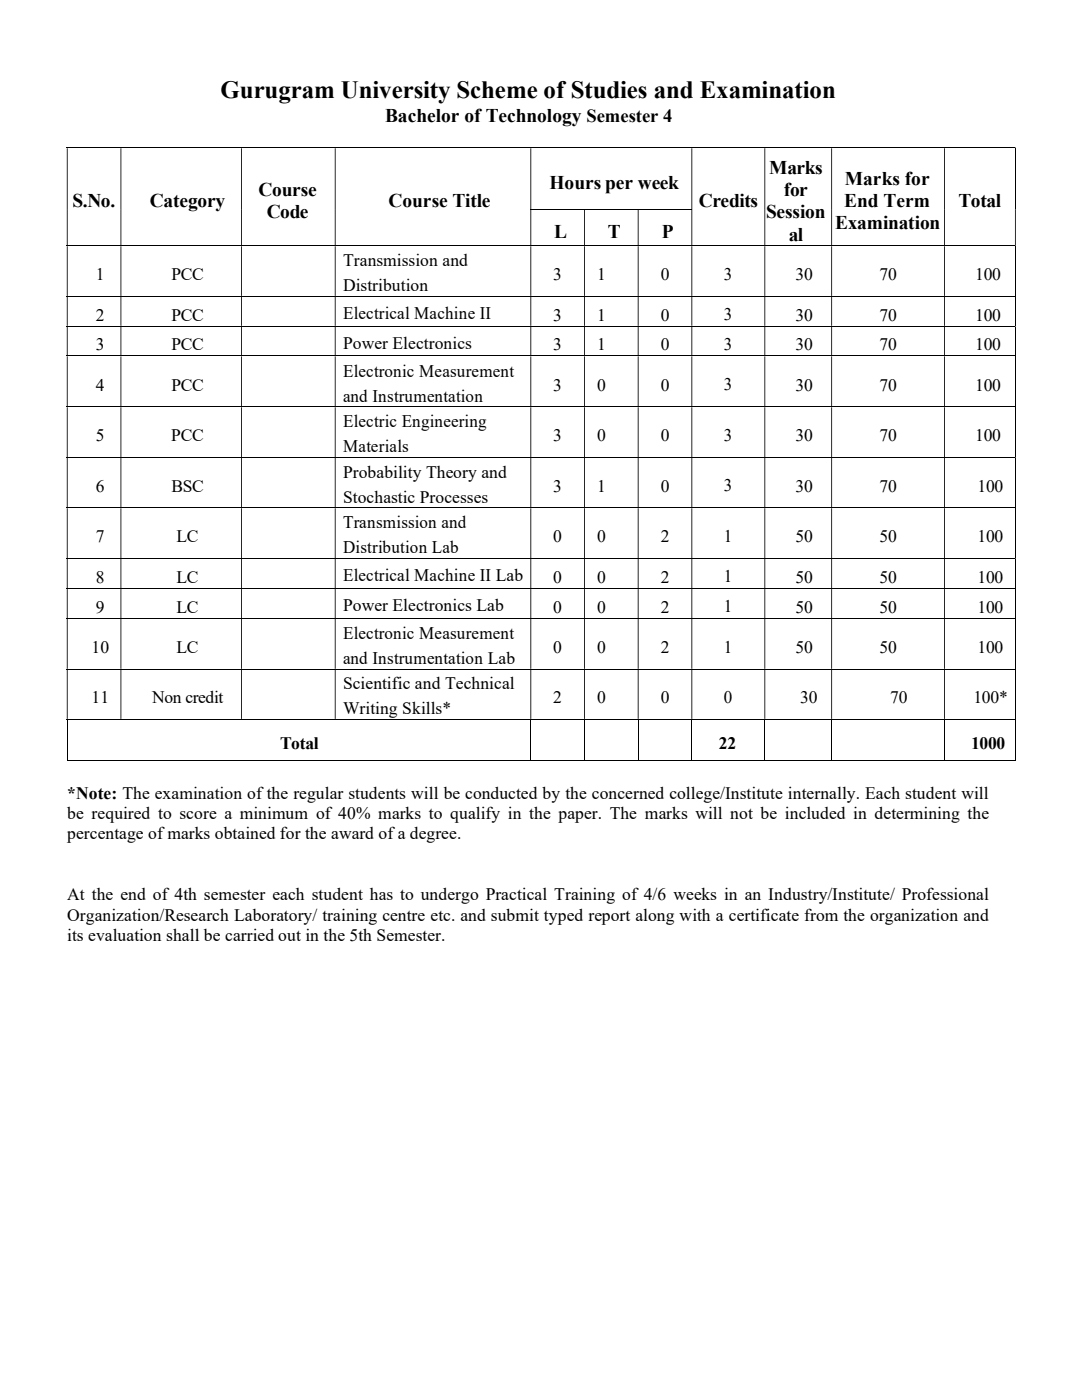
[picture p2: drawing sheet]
<svg xmlns="http://www.w3.org/2000/svg" width="216mm" height="279mm" viewBox="0 0 216 279" stroke-linecap="round" stroke-linejoin="round" font-family="sans-serif">
<defs><g id="words">
<text font-size="5" x="44" y="19.6">Gurugram University Scheme of Studies and Examination</text>
<g font-size="3.9">
<text x="76.8" y="24.3">Bachelor of Technology Semester 4</text>
<text x="153.5" y="34.6">Marks</text>
<text x="14.5" y="41.2">S.No.</text>
<text x="29.9" y="41.3">Category</text>
<text x="51.6" y="39.1">Course</text>
<text x="77.5" y="41.3">Course Title</text>
<text x="109.6" y="37.7">Hours per week</text>
<text x="139.4" y="41.3">Credits</text>
<text x="156.4" y="39.1">for</text>
<text x="168.4" y="41.3">End Term</text>
<text x="168.6" y="36.9">Marks for</text>
<text x="191.3" y="41.3">Total</text>
<text x="53.2" y="43.5">Code</text>
<text x="110.6" y="47.5">L</text>
<text x="121.3" y="47.5">T</text>
<text x="132.1" y="47.5">P</text>
<text x="152.9" y="43.5">Session</text>
<text x="166.6" y="45.8">Examination</text>
<text x="157.4" y="48">al</text>
</g>
<g font-size="3.5">
<text x="68.5" y="53.1">Transmission and</text>
<text x="19.1" y="55.9">1</text>
<text x="34.2" y="55.9">PCC</text>
<text x="68.5" y="58.1">Distribution</text>
<text x="110.4" y="55.9">3</text>
<text x="119.2" y="55.9">1</text>
<text x="131.8" y="55.9">0</text>
<text x="144.4" y="55.8">3</text>
<text x="158.7" y="55.9">30</text>
<text x="175.5" y="55.9">70</text>
<text x="194.6" y="55.9">100</text>
<text x="19.1" y="64">2</text>
<text x="34.2" y="64">PCC</text>
<text x="68.5" y="63.6">Electrical Machine II</text>
<text x="110.4" y="64">3</text>
<text x="119.2" y="64">1</text>
<text x="131.8" y="64">0</text>
<text x="144.4" y="63.9">3</text>
<text x="158.7" y="64">30</text>
<text x="175.5" y="64">70</text>
<text x="194.6" y="64">100</text>
<text x="19.1" y="69.9">3</text>
<text x="34.2" y="69.9">PCC</text>
<text x="68.5" y="69.6">Power Electronics</text>
<text x="110.4" y="69.9">3</text>
<text x="119.2" y="69.9">1</text>
<text x="131.8" y="69.9">0</text>
<text x="144.4" y="69.8">3</text>
<text x="158.7" y="69.9">30</text>
<text x="175.5" y="69.9">70</text>
<text x="194.6" y="69.9">100</text>
<text x="19.1" y="78">4</text>
<text x="34.2" y="78">PCC</text>
<text x="68.5" y="75.1">Electronic Measurement</text>
<text x="110.4" y="77.9">3</text>
<text x="119.2" y="77.9">0</text>
<text x="131.8" y="77.9">0</text>
<text x="144.4" y="77.9">3</text>
<text x="158.7" y="78">30</text>
<text x="175.5" y="78">70</text>
<text x="194.6" y="78">100</text>
<text x="68.5" y="80.1">and Instrumentation</text>
<text x="19.1" y="88.1">5</text>
<text x="34.2" y="88.1">PCC</text>
<text x="68.5" y="85.3">Electric Engineering</text>
<text x="110.4" y="88.1">3</text>
<text x="119.2" y="88.1">0</text>
<text x="131.8" y="88.1">0</text>
<text x="144.4" y="88">3</text>
<text x="158.7" y="88.1">30</text>
<text x="175.5" y="88.1">70</text>
<text x="194.6" y="88.1">100</text>
<text x="68.5" y="90.3">Materials</text>
<text x="68.5" y="95.4">Probability Theory and</text>
<text x="19.1" y="98.2">6</text>
<text x="34.2" y="98.2">BSC</text>
<text x="68.5" y="100.3">Stochastic Processes</text>
<text x="110.4" y="98.2">3</text>
<text x="119.2" y="98.2">1</text>
<text x="131.8" y="98.2">0</text>
<text x="144.4" y="98.1">3</text>
<text x="158.7" y="98.2">30</text>
<text x="175.5" y="98.2">70</text>
<text x="195.1" y="98.2">100</text>
<text x="68.5" y="105.5">Transmission and</text>
<text x="19.1" y="108.2">7</text>
<text x="35.2" y="108.2">LC</text>
<text x="68.5" y="110.4">Distribution Lab</text>
<text x="110.4" y="108.2">0</text>
<text x="119.2" y="108.2">0</text>
<text x="131.8" y="108.2">2</text>
<text x="144.4" y="108.2">1</text>
<text x="158.7" y="108.2">50</text>
<text x="175.5" y="108.2">50</text>
<text x="195.1" y="108.2">100</text>
<text x="19.1" y="116.3">8</text>
<text x="35.2" y="116.3">LC</text>
<text x="68.5" y="115.9">Electrical Machine II Lab</text>
<text x="110.4" y="116.3">0</text>
<text x="119.2" y="116.3">0</text>
<text x="131.8" y="116.3">2</text>
<text x="144.4" y="116.2">1</text>
<text x="158.7" y="116.3">50</text>
<text x="175.5" y="116.3">50</text>
<text x="195.1" y="116.3">100</text>
<text x="19.1" y="122.3">9</text>
<text x="35.2" y="122.3">LC</text>
<text x="68.5" y="122">Power Electronics Lab</text>
<text x="110.4" y="122.3">0</text>
<text x="119.2" y="122.3">0</text>
<text x="131.8" y="122.3">2</text>
<text x="144.4" y="122.2">1</text>
<text x="158.7" y="122.3">50</text>
<text x="175.5" y="122.3">50</text>
<text x="195.1" y="122.3">100</text>
<text x="18.2" y="130.3">10</text>
<text x="35.2" y="130.3">LC</text>
<text x="68.5" y="127.5">Electronic Measurement</text>
<text x="110.4" y="130.3">0</text>
<text x="119.2" y="130.3">0</text>
<text x="131.8" y="130.3">2</text>
<text x="144.4" y="130.3">1</text>
<text x="158.7" y="130.3">50</text>
<text x="175.5" y="130.3">50</text>
<text x="195.1" y="130.3">100</text>
<text x="68.5" y="132.5">and Instrumentation Lab</text>
<text x="68.5" y="137.6">Scientific and Technical</text>
<text x="18.2" y="140.4">11</text>
<text x="30.3" y="140.4">Non credit</text>
<text x="68.5" y="142.5">Writing Skills*</text>
<text x="110.4" y="140.4">2</text>
<text x="119.2" y="140.4">0</text>
<text x="131.8" y="140.4">0</text>
<text x="144.4" y="140.3">0</text>
<text x="159.7" y="140.4">30</text>
<text x="177.6" y="140.4">70</text>
<text x="194.3" y="140.4">100*</text>
<text x="55.9" y="149.5">Total</text>
<text x="143.5" y="149.5">22</text>
<text x="193.8" y="149.5">1000</text>
<text x="13.4" y="159.4">*Note: The examination of the regular students will be conducted by the concerned college/Institute internally. Each student will</text>
<text x="13.4" y="163.4">be required to score a minimum of 40% marks to qualify in the paper. The marks will not be included in determining the</text>
<text x="13.4" y="167.5">percentage ofmarks obtained for the award ofa degree.</text>
<text x="13.4" y="179.7">At the end of 4th semester each student has to undergo Practical Training of 4/6 weeks in an Industry/Institute/ Professional</text>
<text x="13.4" y="183.7">Organization/Research Laboratory/ training centre etc. and submit typed report along with a certificate from the organization and</text>
<text x="13.4" y="187.8">its evaluation shall be carried out in the 5th Semester.</text>
</g>
</g></defs>
<path d="M13.3 29.5h189.2M202.6 29.6v12.1M13.3 49.1h189.2M105.8 41.8h32.2M202.6 49.1v10" fill="none" stroke="#000" stroke-width=".2"/>
<g fill="#000">
<path d="M202.5 29.4h.2v.2h-.2zM13.3 29.6h.2v12.1h-.2zM24 29.6h.2v12.1h-.2zM48.1 29.6h.2v12.1h-.2zM66.8 29.6h.2v12.1h-.2zM105.8 29.6h.2v12.1h-.2zM138 29.6h.1v12.1h-.1zM152.5 29.6h.2v12.1h-.2zM165.9 29.6h.1v12.1h-.1zM188.4 29.6h.2v12.1h-.2z" fill-rule="evenodd"/>
<path d="M13.3 41.7h.2v.2h-.2zM24 41.7h.2v.2h-.2zM48.1 41.7h.2v.2h-.2zM66.8 41.7h.2v.2h-.2z" fill-rule="evenodd"/>
<path d="M138 41.7h.1v.2h-.1zM152.5 41.7h.2v.2h-.2zM165.9 41.7h.1v.2h-.1zM188.4 41.7h.2v.2h-.2zM202.5 41.7h.2v.2h-.2zM13.3 41.9h.2v7.1h-.2zM24 41.9h.2v7.1h-.2zM48.1 41.9h.2v7.1h-.2zM66.8 41.9h.2v7.1h-.2zM105.8 41.9h.2v7.1h-.2zM116.5 41.9h.2v7.1h-.2zM127.3 41.9h.1v7.1h-.1z" fill-rule="evenodd"/>
<path d="M138 41.9h.1v7.1h-.1zM152.5 41.9h.2v7.1h-.2zM165.9 41.9h.1v7.1h-.1zM188.4 41.9h.2v7.1h-.2zM202.5 41.9h.2v7.1h-.2z" fill-rule="evenodd"/>
<path d="M202.5 49h.2v.1h-.2zM13.3 49.1h.2v10h-.2zM24 49.1h.2v10h-.2zM48.1 49.1h.2v10h-.2zM66.8 49.1h.2v10h-.2zM105.8 49.1h.2v10h-.2zM116.5 49.1h.2v10h-.2zM127.3 49.1h.1v10h-.1zM138 49.1h.1v10h-.1zM152.5 49.1h.2v10h-.2zM165.9 49.1h.1v10h-.1zM188.4 49.1h.2v10h-.2z" fill-rule="evenodd"/>
</g>
<path d="M67 59.2h38.8v5.8h-38.8z" fill-rule="evenodd" fill="#fff"/>
<path d="M13.3 59.1h189.2M202.6 59.2v5.8" fill="none" stroke="#000" stroke-width=".2"/>
<path d="M202.5 59.1h.2v.1h-.2zM13.3 59.2h.2v5.8h-.2zM24 59.2h.2v5.8h-.2zM48.1 59.2h.2v5.8h-.2zM66.8 59.2h.2v5.8h-.2zM105.8 59.2h.2v5.8h-.2zM116.5 59.2h.2v5.8h-.2zM127.3 59.2h.1v5.8h-.1zM138 59.2h.1v5.8h-.1zM152.5 59.2h.2v5.8h-.2zM165.9 59.2h.1v5.8h-.1zM188.4 59.2h.2v5.8h-.2z" fill-rule="evenodd" fill="#000"/>
<path d="M67 65.2h38.8v5.8h-38.8z" fill-rule="evenodd" fill="#fff"/>
<path d="M13.3 65.1h189.2M202.6 65.2v5.8" fill="none" stroke="#000" stroke-width=".2"/>
<path d="M202.5 65h.2v.2h-.2zM13.3 65.2h.2v5.8h-.2zM24 65.2h.2v5.8h-.2zM48.1 65.2h.2v5.8h-.2zM66.8 65.2h.2v5.8h-.2zM105.8 65.2h.2v5.8h-.2zM116.5 65.2h.2v5.8h-.2zM127.3 65.2h.1v5.8h-.1zM138 65.2h.1v5.8h-.1zM152.5 65.2h.2v5.8h-.2zM165.9 65.2h.1v5.8h-.1zM188.4 65.2h.2v5.8h-.2z" fill-rule="evenodd" fill="#000"/>
<path d="M67 71.2h38.8v9.9h-38.8z" fill-rule="evenodd" fill="#fff"/>
<path d="M67 76.1h38.8v5h-38.8z" fill="#fff"/>
<path d="M13.3 71h189.2M202.6 71.1v10" fill="none" stroke="#000" stroke-width=".2"/>
<path d="M202.5 71h.2v.1h-.2zM13.3 71.1h.2v10h-.2zM24 71.1h.2v10h-.2zM48.1 71.1h.2v10h-.2zM66.8 71.1h.2v10h-.2zM105.8 71.1h.2v10h-.2zM116.5 71.1h.2v10h-.2zM127.3 71.1h.1v10h-.1zM138 71.1h.1v10h-.1zM152.5 71.1h.2v10h-.2zM165.9 71.1h.1v10h-.1zM188.4 71.1h.2v10h-.2z" fill-rule="evenodd" fill="#000"/>
<path d="M67 81.3h38.8v9.9h-38.8z" fill-rule="evenodd" fill="#fff"/>
<path d="M67 86.2h38.8v5h-38.8z" fill="#fff"/>
<path d="M13.3 81.2h189.2M202.6 81.3v9.9" fill="none" stroke="#000" stroke-width=".2"/>
<path d="M202.5 81.1h.2v.2h-.2zM13.3 81.3h.2v9.9h-.2zM24 81.3h.2v9.9h-.2zM48.1 81.3h.2v9.9h-.2zM66.8 81.3h.2v9.9h-.2zM105.8 81.3h.2v9.9h-.2zM116.5 81.3h.2v9.9h-.2zM127.3 81.3h.1v9.9h-.1zM138 81.3h.1v9.9h-.1zM152.5 81.3h.2v9.9h-.2zM165.9 81.3h.1v9.9h-.1zM188.4 81.3h.2v9.9h-.2z" fill-rule="evenodd" fill="#000"/>
<path d="M67 91.4h38.8v9.9h-38.8z" fill-rule="evenodd" fill="#fff"/>
<path d="M67 96.4h38.8v4.9h-38.8z" fill="#fff"/>
<path d="M13.3 91.3h189.2M202.6 91.4v9.9" fill="none" stroke="#000" stroke-width=".2"/>
<path d="M202.5 91.2h.2v.2h-.2zM13.3 91.4h.2v9.9h-.2zM24 91.4h.2v9.9h-.2zM48.1 91.4h.2v9.9h-.2zM66.8 91.4h.2v9.9h-.2zM105.8 91.4h.2v9.9h-.2zM116.5 91.4h.2v9.9h-.2zM127.3 91.4h.1v9.9h-.1zM138 91.4h.1v9.9h-.1zM152.5 91.4h.2v9.9h-.2zM165.9 91.4h.1v9.9h-.1zM188.4 91.4h.2v9.9h-.2z" fill-rule="evenodd" fill="#000"/>
<path d="M67 101.4h38.8v10h-38.8z" fill-rule="evenodd" fill="#fff"/>
<path d="M67 106.4h38.8v5h-38.8z" fill="#fff"/>
<path d="M13.3 101.3h189.2M202.6 101.4v10" fill="none" stroke="#000" stroke-width=".2"/>
<path d="M202.5 101.3h.2v.1h-.2zM13.3 101.4h.2v10h-.2zM24 101.4h.2v10h-.2zM48.1 101.4h.2v10h-.2zM66.8 101.4h.2v10h-.2zM105.8 101.4h.2v10h-.2zM116.5 101.4h.2v10h-.2zM127.3 101.4h.1v10h-.1zM138 101.4h.1v10h-.1zM152.5 101.4h.2v10h-.2zM165.9 101.4h.1v10h-.1zM188.4 101.4h.2v10h-.2z" fill-rule="evenodd" fill="#000"/>
<path d="M67 111.6h38.8v5.8h-38.8z" fill-rule="evenodd" fill="#fff"/>
<g fill="none" stroke="#000" stroke-width=".2">
<path d="M13.3 111.5h189.2M13.3 117.5h189.2M202.6 111.5v5.9M202.6 117.6v5.8M13.3 123.4h189.2M13.3 133.6h189.2M202.6 123.5v10M202.6 133.6v9.9M13.3 143.6h189.2M13.3 151.7h92.5M13.4 143.6v8.2M105.9 143.6v8.2"/>
<path d="M106 151.7h10.5M116.6 143.6v8.2M116.7 151.7h10.6M127.3 143.6v8.2M127.4 151.7h10.6M138 143.6v8.2M138.1 151.7h14.4M152.6 143.6v8.2M152.7 151.7h13.2M165.9 143.6v8.2M166 151.7h22.4M188.5 143.6v8.2"/>
<path d="M188.6 151.7h13.9M202.6 143.6v8.2"/>
</g>
<g fill="#000">
<path d="M202.5 111.4h.2v.1h-.2zM13.3 111.5h.2v5.9h-.2zM24 111.5h.2v5.9h-.2zM48.1 111.5h.2v5.9h-.2zM66.8 111.5h.2v5.9h-.2zM105.8 111.5h.2v5.9h-.2zM116.5 111.5h.2v5.9h-.2zM127.3 111.5h.1v5.9h-.1zM138 111.5h.1v5.9h-.1zM152.5 111.5h.2v5.9h-.2zM165.9 111.5h.1v5.9h-.1zM188.4 111.5h.2v5.9h-.2z" fill-rule="evenodd"/>
<path d="M202.5 117.4h.2v.2h-.2zM13.3 117.6h.2v5.8h-.2zM24 117.6h.2v5.8h-.2zM48.1 117.6h.2v5.8h-.2zM66.8 117.6h.2v5.8h-.2zM105.8 117.6h.2v5.8h-.2zM116.5 117.6h.2v5.8h-.2zM127.3 117.6h.1v5.8h-.1zM138 117.6h.1v5.8h-.1zM152.5 117.6h.2v5.8h-.2zM165.9 117.6h.1v5.8h-.1zM188.4 117.6h.2v5.8h-.2z" fill-rule="evenodd"/>
<path d="M202.5 123.4h.2v.1h-.2zM13.3 123.5h.2v10h-.2zM24 123.5h.2v10h-.2zM48.1 123.5h.2v10h-.2zM66.8 123.5h.2v10h-.2zM105.8 123.5h.2v10h-.2zM116.5 123.5h.2v10h-.2zM127.3 123.5h.1v10h-.1zM138 123.5h.1v10h-.1zM152.5 123.5h.2v10h-.2zM165.9 123.5h.1v10h-.1zM188.4 123.5h.2v10h-.2z" fill-rule="evenodd"/>
<path d="M202.5 133.5h.2v.1h-.2zM13.3 133.6h.2v9.9h-.2zM24 133.6h.2v9.9h-.2zM48.1 133.6h.2v9.9h-.2zM66.8 133.6h.2v9.9h-.2zM105.8 133.6h.2v9.9h-.2zM116.5 133.6h.2v9.9h-.2zM127.3 133.6h.1v9.9h-.1zM138 133.6h.1v9.9h-.1zM152.5 133.6h.2v9.9h-.2zM165.9 133.6h.1v9.9h-.1zM188.4 133.6h.2v9.9h-.2z" fill-rule="evenodd"/>
</g>
<path d="M202.5 143.5h.2v.1h-.2zM202.5 151.6h.2v.2h-.2z" fill="#000"/>
<use href="#words"/>
</svg>
